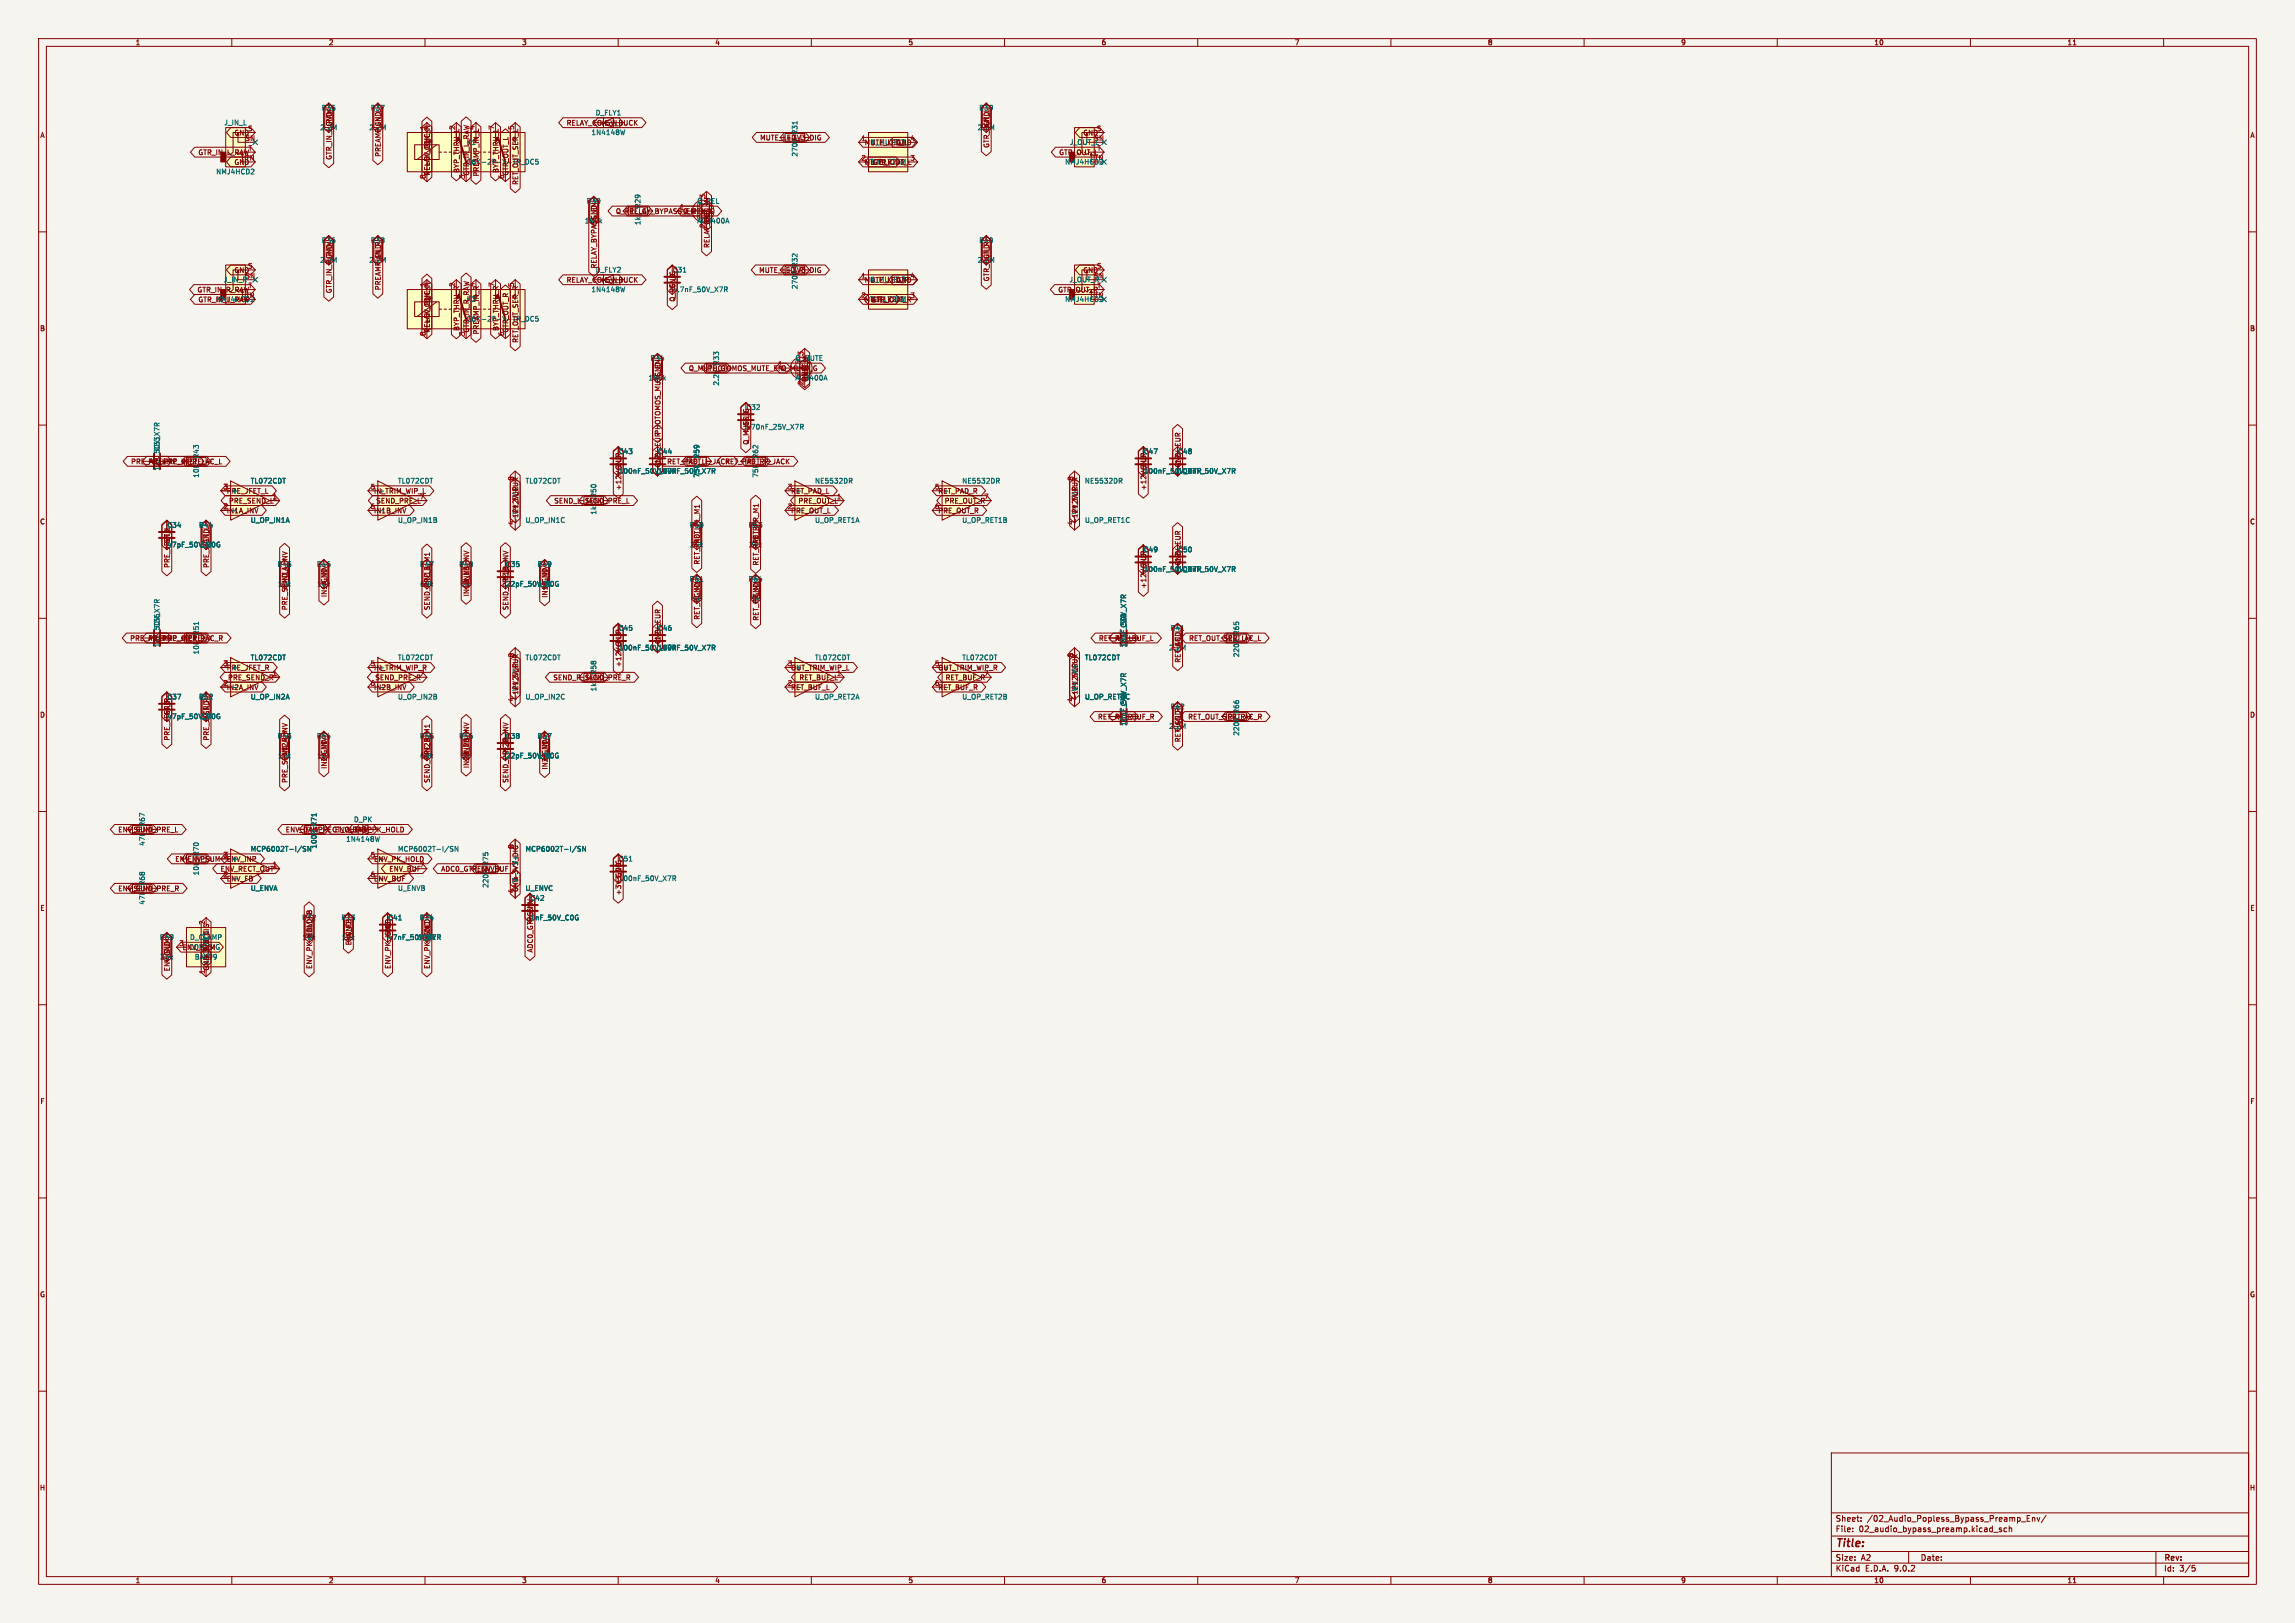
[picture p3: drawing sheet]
<svg xmlns="http://www.w3.org/2000/svg" width="594mm" height="420mm" viewBox="0 0 594 420" stroke-linecap="round" stroke-linejoin="round" font-family="sans-serif">
<defs><g id="words">
<text font-size="2.8" fill="#840000" x="475" y="400.9">Title:</text>
<g font-size="2.1" fill="#840000">
<text x="475" y="394">Sheet:</text>
<text x="483.2" y="394">/02_Audio_Popless_Bypass_Preamp_Env/</text>
<text x="475" y="396.7">File:</text>
<text x="481.1" y="396.7">02_audio_bypass_preamp.kicad_sch</text>
<text x="475" y="406.9">KiCad</text>
<text x="475" y="404.1">Size:</text>
<text x="481.7" y="404.1">A2</text>
<text x="482.7" y="406.9">E.D.A.</text>
<text x="490.3" y="406.9">9.0.2</text>
<text x="497" y="404.1">Date:</text>
<text x="560" y="404.3">Rev:</text>
<text x="560" y="406.9">Id:</text>
<text x="564.1" y="406.9">3/5</text>
</g>
<g font-size="1.8" fill="#840000">
<text x="35" y="11.9">1</text>
<text x="85" y="11.9">2</text>
<text x="135" y="11.9">3</text>
<text x="185" y="11.9">4</text>
<text x="235" y="11.9">5</text>
<text x="285" y="11.9">6</text>
<text x="335" y="11.9">7</text>
<text x="385" y="11.9">8</text>
<text x="435" y="11.9">9</text>
<text x="485" y="11.9">10</text>
<text x="535" y="11.9">11</text>
<text x="83.1" y="28.8">R35</text>
<text x="95.8" y="28.8">R37</text>
<text x="253.3" y="28.8">R39</text>
<text x="10.3" y="35.9">A</text>
<text x="60.5" y="35.2">GND</text>
<text x="64.1" y="34">S</text>
<text x="82.8" y="33.9">2.2M</text>
<text x="86" y="32.9" transform="rotate(-90 86 32.9)">GND</text>
<text x="95.5" y="33.9">2.2M</text>
<text x="98.7" y="32.9" transform="rotate(-90 98.7 32.9)">GND</text>
<text x="146.5" y="32.7">RELAY_COIL_N</text>
<text x="155.1" y="32.7">+5V_BUCK</text>
<text x="206.6" y="35" transform="rotate(-90 206.6 35)">R31</text>
<text x="252.9" y="33.9">2.2M</text>
<text x="256.2" y="32.9" transform="rotate(-90 256.2 32.9)">GND</text>
<text x="280.2" y="35.2">GND</text>
<text x="283.8" y="34">S</text>
<text x="582.3" y="35.9">A</text>
<text x="51.2" y="40.3">GTR_IN_L_RAW</text>
<text x="63.4" y="36.6">SN</text>
<text x="63.5" y="41.7">TN</text>
<text x="86" y="41.5" transform="rotate(-90 86 41.5)">GTR_IN_L_RAW</text>
<text x="98.7" y="40.7" transform="rotate(-90 98.7 40.7)">PREAMP_IN_L</text>
<text x="110.5" y="37.3">+</text>
<text x="120.7" y="37.7">K1</text>
<text x="196.6" y="36.5">MUTE_LED_L</text>
<text x="203.4" y="36.5">+3V3_DIG</text>
<text x="206.6" y="40.7" transform="rotate(-90 206.6 40.7)">270R</text>
<text x="225.2" y="37.7">U_MUTE_L</text>
<text x="225.3" y="37.7">A</text>
<text x="231.8" y="37.7">D2</text>
<text x="232" y="37.8">GND</text>
<text x="235.5" y="36.6">4</text>
<text x="256.2" y="38.4" transform="rotate(-90 256.2 38.4)">GTR_OUT_L</text>
<text x="274" y="40.3">GTR_OUT_L</text>
<text x="283.1" y="36.6">SN</text>
<text x="283.2" y="41.7">TN</text>
<text x="60.5" y="42.9">GND</text>
<text x="111.4" y="45.6" transform="rotate(-90 111.4 45.6)">RELAY_COIL_N</text>
<text x="111.4" y="43.4" transform="rotate(-90 111.4 43.4)">+5V_BUCK</text>
<text x="119.1" y="44.9" transform="rotate(-90 119.1 44.9)">BYP_THRU_L</text>
<text x="120.4" y="46.4" transform="rotate(-90 120.4 46.4)">3</text>
<text x="121.6" y="45.6" transform="rotate(-90 121.6 45.6)">GTR_IN_L_RAW</text>
<text x="124.1" y="45.8" transform="rotate(-90 124.1 45.8)">PREAMP_IN_L</text>
<text x="129.2" y="44.9" transform="rotate(-90 129.2 44.9)">BYP_THRU_L</text>
<text x="130.6" y="46.4" transform="rotate(-90 130.6 46.4)">6</text>
<text x="131.8" y="45.6" transform="rotate(-90 131.8 45.6)">GTR_OUT_L</text>
<text x="134.3" y="48" transform="rotate(-90 134.3 48)">RET_OUT_SER_L</text>
<text x="225.1" y="42.8">TLP172AM</text>
<text x="151.7" y="52.9">R30</text>
<text x="180.3" y="52.9">Q_REL</text>
<text x="151.2" y="58">100k</text>
<text x="154.6" y="57" transform="rotate(-90 154.6 57)">GND</text>
<text x="159.3" y="55.6">Q_REL_G</text>
<text x="162.7" y="55.6">RELAY_BYPASS_EN</text>
<text x="166" y="54" transform="rotate(-90 166 54)">R29</text>
<text x="175.8" y="54.4">1</text>
<text x="176.7" y="55.6">Q_REL_G</text>
<text x="182.6" y="59.1" transform="rotate(-90 182.6 59.1)">2</text>
<text x="183.8" y="58.3" transform="rotate(-90 183.8 58.3)">GND</text>
<text x="83.1" y="63.1">R36</text>
<text x="95.8" y="63.1">R38</text>
<text x="183.8" y="64.3" transform="rotate(-90 183.8 64.3)">RELAY_COIL_N</text>
<text x="253.3" y="63.1">R40</text>
<text x="60.5" y="70.8">GND</text>
<text x="64.1" y="69.6">S</text>
<text x="82.8" y="68.2">2.2M</text>
<text x="86" y="67.2" transform="rotate(-90 86 67.2)">GND</text>
<text x="95.5" y="68.2">2.2M</text>
<text x="98.7" y="67.2" transform="rotate(-90 98.7 67.2)">GND</text>
<text x="154.6" y="69.6" transform="rotate(-90 154.6 69.6)">RELAY_BYPASS_EN</text>
<text x="174" y="70.7">C31</text>
<text x="196.4" y="70.8">MUTE_LED_R</text>
<text x="203.4" y="70.8">+3V3_DIG</text>
<text x="206.6" y="69.3" transform="rotate(-90 206.6 69.3)">R32</text>
<text x="252.9" y="68.2">2.2M</text>
<text x="256.2" y="67.2" transform="rotate(-90 256.2 67.2)">GND</text>
<text x="280.2" y="70.8">GND</text>
<text x="283.8" y="69.6">S</text>
<text x="51" y="75.9">GTR_IN_R_RAW</text>
<text x="63.4" y="72.1">SN</text>
<text x="86" y="76" transform="rotate(-90 86 76)">GTR_IN_R_RAW</text>
<text x="98.7" y="75.2" transform="rotate(-90 98.7 75.2)">PREAMP_IN_R</text>
<text x="110.5" y="78">+</text>
<text x="117.9" y="74.4" transform="rotate(-90 117.9 74.4)">2</text>
<text x="122.9" y="74.4" transform="rotate(-90 122.9 74.4)">4</text>
<text x="128" y="74.4" transform="rotate(-90 128 74.4)">7</text>
<text x="133.1" y="74.4" transform="rotate(-90 133.1 74.4)">5</text>
<text x="146.5" y="73.3">RELAY_COIL_N</text>
<text x="155.1" y="73.3">+5V_BUCK</text>
<text x="174.9" y="74.8" transform="rotate(-90 174.9 74.8)">GND</text>
<text x="206.6" y="74.9" transform="rotate(-90 206.6 74.9)">270R</text>
<text x="225.1" y="73.3">U_MUTE_R</text>
<text x="225.3" y="73.3">A</text>
<text x="231.8" y="73.3">D2</text>
<text x="232" y="73.3">GND</text>
<text x="235.5" y="72.1">4</text>
<text x="235.5" y="77.2">3</text>
<text x="256.2" y="72.9" transform="rotate(-90 256.2 72.9)">GTR_OUT_R</text>
<text x="273.8" y="75.9">GTR_OUT_R</text>
<text x="283.1" y="72.1">SN</text>
<text x="283.9" y="74.7">T</text>
<text x="51.2" y="78.4">GTR_IN_L_RAW</text>
<text x="55.8" y="78.3">NMJ4HCD2</text>
<text x="120.7" y="78.3">K2</text>
<text x="174.9" y="78.2" transform="rotate(-90 174.9 78.2)">Q_REL_G</text>
<text x="225.1" y="78.3">TLP172AM</text>
<text x="225.3" y="78.3">K</text>
<text x="10.3" y="85.9">B</text>
<text x="111.4" y="86.2" transform="rotate(-90 111.4 86.2)">RELAY_COIL_N</text>
<text x="111.4" y="84" transform="rotate(-90 111.4 84)">+5V_BUCK</text>
<text x="119.1" y="85.8" transform="rotate(-90 119.1 85.8)">BYP_THRU_R</text>
<text x="120.4" y="87.1" transform="rotate(-90 120.4 87.1)">3</text>
<text x="121.6" y="86.2" transform="rotate(-90 121.6 86.2)">GTR_IN_R_RAW</text>
<text x="124.1" y="86.7" transform="rotate(-90 124.1 86.7)">PREAMP_IN_R</text>
<text x="129.2" y="85.8" transform="rotate(-90 129.2 85.8)">BYP_THRU_R</text>
<text x="130.6" y="87.1" transform="rotate(-90 130.6 87.1)">6</text>
<text x="131.8" y="86.2" transform="rotate(-90 131.8 86.2)">GTR_OUT_R</text>
<text x="134.3" y="88.8" transform="rotate(-90 134.3 88.8)">RET_OUT_SER_R</text>
<text x="582.3" y="85.9">B</text>
<text x="168.2" y="93.6">R34</text>
<text x="186.3" y="94.7" transform="rotate(-90 186.3 94.7)">R33</text>
<text x="201.2" y="95">1</text>
<text x="208" y="92.1" transform="rotate(-90 208 92.1)">3</text>
<text x="167.8" y="98.7">100k</text>
<text x="171.1" y="97.6" transform="rotate(-90 171.1 97.6)">GND</text>
<text x="178.2" y="96.2">Q_MUTE_G</text>
<text x="183" y="96.2">PHOTOMOS_MUTE_ENQ_MUTE_G</text>
<text x="186.3" y="99.9" transform="rotate(-90 186.3 99.9)">2.2k</text>
<text x="208" y="99.8" transform="rotate(-90 208 99.8)">2</text>
<text x="209.2" y="98.9" transform="rotate(-90 209.2 98.9)">MUTE_K</text>
<text x="209.2" y="98.9" transform="rotate(-90 209.2 98.9)">GND</text>
<text x="193" y="106.3">C32</text>
<text x="194" y="110.3" transform="rotate(-90 194 110.3)">GND</text>
<text x="51.7" y="118.8" transform="rotate(-90 51.7 118.8)">R43</text>
<text x="194" y="115.2" transform="rotate(-90 194 115.2)">Q_MUTE_G</text>
<text x="196.4" y="118.8" transform="rotate(-90 196.4 118.8)">R62</text>
<text x="33.8" y="120.3">PRE_AC_LPRE_JFET_L</text>
<text x="38.3" y="120.3">PREAMP_IN_L</text>
<text x="41.5" y="121.9" transform="rotate(-90 41.5 121.9)">1uF_50V_X7R</text>
<text x="48.4" y="120.3">PRE_AC_L</text>
<text x="133.1" y="124.5" transform="rotate(-90 133.1 124.5)">8</text>
<text x="171.1" y="121.8" transform="rotate(-90 171.1 121.8)">-12V_EUR PHOTOMOS_MUTE_EN</text>
<text x="172.5" y="120.3">RET_PAD_L</text>
<text x="178" y="120.3">RET_L_JACK</text>
<text x="187.5" y="120.3">RET_PAD_R</text>
<text x="193.2" y="120.3">RET_R_JACK</text>
<text x="277.9" y="124.5" transform="rotate(-90 277.9 124.5)">8</text>
<text x="305.8" y="121.8" transform="rotate(-90 305.8 121.8)">-12V_EUR</text>
<text x="58.6" y="128">PRE_JFET_L</text>
<text x="59.1" y="130.5">PRE_SEND_L</text>
<text x="96.7" y="128">IN_TRIM_WIP_L</text>
<text x="97.2" y="130.5">SEND_PRE_L</text>
<text x="97.9" y="127.9">+</text>
<text x="108.5" y="129.3">7</text>
<text x="134.2" y="128.7" transform="rotate(-90 134.2 128.7)">V+</text>
<text x="143.3" y="130.5">SEND_L_JACK</text>
<text x="151.3" y="130.5">SEND_PRE_L</text>
<text x="154.5" y="128.9" transform="rotate(-90 154.5 128.9)">R50</text>
<text x="161" y="127" transform="rotate(-90 161 127)">+12V_EUR</text>
<text x="204.6" y="128">RET_PAD_L</text>
<text x="205.9" y="127.9">+</text>
<text x="206.5" y="130.5">PRE_OUT_L</text>
<text x="242.7" y="128">RET_PAD_R</text>
<text x="244" y="127.9">+</text>
<text x="244.4" y="130.5">PRE_OUT_R</text>
<text x="254.6" y="129.3">7</text>
<text x="279" y="128.7" transform="rotate(-90 279 128.7)">V+</text>
<text x="296.9" y="127" transform="rotate(-90 296.9 127)">+12V_EUR</text>
<text x="10.3" y="135.9">C</text>
<text x="96.7" y="133">IN1B_INV</text>
<text x="134.2" y="133.2" transform="rotate(-90 134.2 133.2)">V-</text>
<text x="134.3" y="135.7" transform="rotate(-90 134.3 135.7)">-12V_EUR</text>
<text x="134.3" y="133.3" transform="rotate(-90 134.3 133.3)">+12V_EUR</text>
<text x="178.4" y="136.8">R60</text>
<text x="193.6" y="136.8">R63</text>
<text x="204.6" y="133">PRE_OUT_L</text>
<text x="205.9" y="132.9">-</text>
<text x="242.7" y="133">PRE_OUT_R</text>
<text x="244" y="132.9">-</text>
<text x="279" y="133.2" transform="rotate(-90 279 133.2)">V-</text>
<text x="279.1" y="135.7" transform="rotate(-90 279.1 135.7)">-12V_EUR</text>
<text x="279.1" y="133.3" transform="rotate(-90 279.1 133.3)">+12V_EUR</text>
<text x="582.3" y="135.9">C</text>
<text x="51.9" y="141.8">1M</text>
<text x="178.5" y="141.8">24k</text>
<text x="181.3" y="140.8" transform="rotate(-90 181.3 140.8)">RET_PL_M1</text>
<text x="193.8" y="141.8">24k</text>
<text x="196.5" y="140.8" transform="rotate(-90 196.5 140.8)">RET_PR_M1</text>
<text x="44.1" y="147.1" transform="rotate(-90 44.1 147.1)">PRE_JFET_L</text>
<text x="71.7" y="146.9">R45</text>
<text x="81.9" y="146.9">R46</text>
<text x="108.5" y="146.9">R47</text>
<text x="118.7" y="146.9">R48</text>
<text x="181.3" y="146.2" transform="rotate(-90 181.3 146.2)">RET_PAD_L</text>
<text x="196.5" y="146.5" transform="rotate(-90 196.5 146.5)">RET_PAD_R</text>
<text x="305.8" y="147.2" transform="rotate(-90 305.8 147.2)">-12V_EUR</text>
<text x="71.8" y="152">10k</text>
<text x="74.6" y="151" transform="rotate(-90 74.6 151)">IN1A_INV</text>
<text x="82" y="152">10k</text>
<text x="84.8" y="151" transform="rotate(-90 84.8 151)">GND</text>
<text x="108.7" y="152">68k</text>
<text x="111.4" y="151" transform="rotate(-90 111.4 151)">IN1B_M1</text>
<text x="119.4" y="152">2k</text>
<text x="121.6" y="154.5" transform="rotate(-90 121.6 154.5)">IN1B_M1</text>
<text x="121.6" y="151" transform="rotate(-90 121.6 151)">IN1B_INV</text>
<text x="131.8" y="151" transform="rotate(-90 131.8 151)">IN1B_INV</text>
<text x="141.9" y="151" transform="rotate(-90 141.9 151)">GND</text>
<text x="178.4" y="150.7">R61</text>
<text x="179.1" y="155.8">1k</text>
<text x="181.3" y="154.8" transform="rotate(-90 181.3 154.8)">GND</text>
<text x="193.6" y="150.7">R64</text>
<text x="194.4" y="155.8">1k</text>
<text x="196.5" y="154.8" transform="rotate(-90 196.5 154.8)">GND</text>
<text x="296.9" y="152.4" transform="rotate(-90 296.9 152.4)">+12V_EUR</text>
<text x="74.6" y="158" transform="rotate(-90 74.6 158)">PRE_SEND_L</text>
<text x="111.4" y="158" transform="rotate(-90 111.4 158)">SEND_PRE_L</text>
<text x="131.8" y="158" transform="rotate(-90 131.8 158)">SEND_PRE_L</text>
<text x="181.3" y="160.5" transform="rotate(-90 181.3 160.5)">RET_PL_M1</text>
<text x="196.5" y="160.7" transform="rotate(-90 196.5 160.7)">RET_PR_M1</text>
<text x="33.6" y="166.1">PRE_AC_R</text>
<text x="41.9" y="166.1">PRE_JFET_R</text>
<text x="48.4" y="166.1">PRE_AC_R</text>
<text x="51.7" y="164.5" transform="rotate(-90 51.7 164.5)">R51</text>
<text x="171.1" y="167.5" transform="rotate(-90 171.1 167.5)">-12V_EUR</text>
<text x="284.3" y="166.1">RET_AC_L</text>
<text x="288.4" y="166.1">RET_BUF_L</text>
<text x="302.9" y="163.4">R41</text>
<text x="305.8" y="167.5" transform="rotate(-90 305.8 167.5)">GND</text>
<text x="307.6" y="166.1">RET_OUT_SER_L</text>
<text x="317.7" y="166.1">RET_AC_L</text>
<text x="320.9" y="164.5" transform="rotate(-90 320.9 164.5)">R65</text>
<text x="58.6" y="173.7">PRE_JFET_R</text>
<text x="96.7" y="173.7">IN_TRIM_WIP_R</text>
<text x="97.9" y="173.6">+</text>
<text x="133.1" y="170.3" transform="rotate(-90 133.1 170.3)">8</text>
<text x="161" y="172.7" transform="rotate(-90 161 172.7)">+12V_EUR</text>
<text x="203.8" y="172.5">3</text>
<text x="204.6" y="173.7">OUT_TRIM_WIP_L</text>
<text x="205.9" y="173.6">+</text>
<text x="241.9" y="172.5">5</text>
<text x="242.7" y="173.7">OUT_TRIM_WIP_R</text>
<text x="244" y="173.6">+</text>
<text x="302.5" y="168.5">2.2M</text>
<text x="305.8" y="171.6" transform="rotate(-90 305.8 171.6)">RET_AC_L</text>
<text x="320.9" y="170.2" transform="rotate(-90 320.9 170.2)">220R</text>
<text x="58.9" y="176.2">PRE_SEND_R</text>
<text x="96.7" y="178.8">IN2B_INV</text>
<text x="97" y="176.2">SEND_PRE_R</text>
<text x="108.5" y="175">7</text>
<text x="134.2" y="178.9" transform="rotate(-90 134.2 178.9)">V-</text>
<text x="134.2" y="174.4" transform="rotate(-90 134.2 174.4)">V+</text>
<text x="134.3" y="179.1" transform="rotate(-90 134.3 179.1)">+12V_EUR</text>
<text x="143.1" y="176.2">SEND_R_JACK</text>
<text x="151.3" y="176.2">SEND_PRE_R</text>
<text x="154.5" y="174.7" transform="rotate(-90 154.5 174.7)">R58</text>
<text x="204.6" y="178.8">RET_BUF_L</text>
<text x="205.9" y="178.7">-</text>
<text x="206.8" y="176.2">RET_BUF_L</text>
<text x="242.7" y="178.8">RET_BUF_R</text>
<text x="244" y="178.7">-</text>
<text x="244.6" y="176.2">RET_BUF_R</text>
<text x="254.6" y="175">7</text>
<text x="279.1" y="179.1" transform="rotate(-90 279.1 179.1)">+12V_EUR</text>
<text x="10.3" y="185.9">D</text>
<text x="134.3" y="181.5" transform="rotate(-90 134.3 181.5)">-12V_EUR</text>
<text x="302.9" y="183.7">R42</text>
<text x="320.9" y="184.8" transform="rotate(-90 320.9 184.8)">R66</text>
<text x="582.3" y="185.9">D</text>
<text x="44.1" y="191.8" transform="rotate(-90 44.1 191.8)">PRE_JFET_R</text>
<text x="51.9" y="186.3">1M</text>
<text x="71.7" y="191.4">R53</text>
<text x="81.9" y="191.4">R54</text>
<text x="108.5" y="191.4">R55</text>
<text x="118.7" y="191.4">R56</text>
<text x="284.1" y="186.4">RET_AC_R</text>
<text x="288.4" y="186.4">RET_BUF_R</text>
<text x="302.5" y="188.8">2.2M</text>
<text x="305.8" y="187.8" transform="rotate(-90 305.8 187.8)">GND</text>
<text x="307.4" y="186.4">RET_OUT_SER_R</text>
<text x="317.7" y="186.4">RET_AC_R</text>
<text x="320.9" y="190.5" transform="rotate(-90 320.9 190.5)">220R</text>
<text x="71.8" y="196.4">10k</text>
<text x="74.6" y="195.4" transform="rotate(-90 74.6 195.4)">IN2A_INV</text>
<text x="82" y="196.4">10k</text>
<text x="84.8" y="195.4" transform="rotate(-90 84.8 195.4)">GND</text>
<text x="108.7" y="196.4">68k</text>
<text x="111.4" y="195.4" transform="rotate(-90 111.4 195.4)">IN2B_M1</text>
<text x="119.4" y="196.4">2k</text>
<text x="121.6" y="195.4" transform="rotate(-90 121.6 195.4)">IN2B_INV</text>
<text x="131.8" y="195.4" transform="rotate(-90 131.8 195.4)">IN2B_INV</text>
<text x="139.1" y="196.4">10k</text>
<text x="141.9" y="195.4" transform="rotate(-90 141.9 195.4)">GND</text>
<text x="305.8" y="192.2" transform="rotate(-90 305.8 192.2)">RET_AC_R</text>
<text x="74.6" y="202.7" transform="rotate(-90 74.6 202.7)">PRE_SEND_R</text>
<text x="111.4" y="202.7" transform="rotate(-90 111.4 202.7)">SEND_PRE_R</text>
<text x="121.6" y="198.9" transform="rotate(-90 121.6 198.9)">IN2B_M1</text>
<text x="131.8" y="202.7" transform="rotate(-90 131.8 202.7)">SEND_PRE_R</text>
<text x="30.5" y="215.6">ENV_SUM</text>
<text x="34.4" y="215.6">SEND_PRE_L</text>
<text x="37.7" y="214" transform="rotate(-90 37.7 214)">R67</text>
<text x="73.8" y="215.6">ENV_DAMP</text>
<text x="78.9" y="215.6">ENV_RECT_OUT</text>
<text x="86.5" y="215.6">ENV_DAMP</text>
<text x="91.6" y="215.6">ENV_PK_HOLD</text>
<text x="45.2" y="223.2">ENV_INP</text>
<text x="48.4" y="223.2">ENV_SUM</text>
<text x="57" y="225.7">ENV_RECT_OUT</text>
<text x="58.6" y="223.2">ENV_INP</text>
<text x="96.7" y="223.2">ENV_PK_HOLD</text>
<text x="97.9" y="223.1">+</text>
<text x="100.6" y="225.7">ENV_BUF</text>
<text x="108.5" y="224.5">7</text>
<text x="114.1" y="225.7">ADC0_GTR_ENV</text>
<text x="123.3" y="225.7">ENV_BUF</text>
<text x="126.6" y="224.2" transform="rotate(-90 126.6 224.2)">R75</text>
<text x="160" y="223.1">C51</text>
<text x="161" y="227.2" transform="rotate(-90 161 227.2)">GND</text>
<text x="30.5" y="230.8">ENV_SUM</text>
<text x="34.4" y="230.8">SEND_PRE_R</text>
<text x="37.7" y="229.3" transform="rotate(-90 37.7 229.3)">R68</text>
<text x="96.7" y="228.3">ENV_BUF</text>
<text x="126.6" y="229.9" transform="rotate(-90 126.6 229.9)">220R</text>
<text x="134.3" y="231" transform="rotate(-90 134.3 231)">GND</text>
<text x="161" y="231.8" transform="rotate(-90 161 231.8)">+3V3_DIG</text>
<text x="10.3" y="235.9">E</text>
<text x="53.1" y="239.5" transform="rotate(-90 53.1 239.5)">2</text>
<text x="78.1" y="238.4">R72</text>
<text x="88.2" y="238.4">R73</text>
<text x="582.3" y="235.9">E</text>
<text x="41.2" y="243.4">R69</text>
<text x="48.8" y="246">COM_SIG</text>
<text x="78.2" y="243.4">10k</text>
<text x="81" y="242.4" transform="rotate(-90 81 242.4)">ENV_FB</text>
<text x="88.3" y="243.4">10k</text>
<text x="91.1" y="244.7" transform="rotate(-90 91.1 244.7)">ENV_FB</text>
<text x="91.1" y="242.4" transform="rotate(-90 91.1 242.4)">GND</text>
<text x="111.4" y="242.4" transform="rotate(-90 111.4 242.4)">GND</text>
<text x="41.4" y="248.5">33k</text>
<text x="44.1" y="251.5" transform="rotate(-90 44.1 251.5)">ENV_SUM</text>
<text x="44.1" y="247.5" transform="rotate(-90 44.1 247.5)">GND</text>
<text x="50.3" y="248.5">BAV99</text>
<text x="54.2" y="249.7" transform="rotate(-90 54.2 249.7)">A1_GND</text>
<text x="54.3" y="251.3" transform="rotate(-90 54.3 251.3)">GNDK2_VCC</text>
<text x="54.3" y="248.3" transform="rotate(-90 54.3 248.3)">+3V3_DIG</text>
<text x="81" y="250.9" transform="rotate(-90 81 250.9)">ENV_PK_HOLD</text>
<text x="101.3" y="250.9" transform="rotate(-90 101.3 250.9)">ENV_PK_HOLD</text>
<text x="111.4" y="250.9" transform="rotate(-90 111.4 250.9)">ENV_PK_HOLD</text>
<text x="138.1" y="246.6" transform="rotate(-90 138.1 246.6)">ADC0_GTR_ENV</text>
<text x="53.1" y="252.2" transform="rotate(-90 53.1 252.2)">1</text>
<text x="10.3" y="285.9">F</text>
<text x="582.3" y="285.9">F</text>
<text x="10.3" y="335.9">G</text>
<text x="582.3" y="335.9">G</text>
<text x="10.2" y="385.9">H</text>
<text x="582.2" y="385.9">H</text>
<text x="35" y="409.9">1</text>
<text x="85" y="409.9">2</text>
<text x="135" y="409.9">3</text>
<text x="185" y="409.9">4</text>
<text x="235" y="409.9">5</text>
<text x="285" y="409.9">6</text>
<text x="335" y="409.9">7</text>
<text x="385" y="409.9">8</text>
<text x="435" y="409.9">9</text>
<text x="485" y="409.9">10</text>
<text x="535" y="409.9">11</text>
</g>
<g font-size="1.8" fill="#006464">
<text x="57.9" y="32.6">J_IN_L</text>
<text x="153" y="35.2">1N4148W</text>
<text x="154.1" y="30.1">D_FLY1</text>
<text x="276.8" y="37.7">J_OUT_L</text>
<text x="283.9" y="39.1">T</text>
<text x="55.8" y="45.3">NMJ4HCD2</text>
<text x="120.7" y="42.8">G6K-2F-Y-TR_DC5</text>
<text x="275.5" y="42.8">NMJ4HCD2</text>
<text x="182.6" y="51.5" transform="rotate(-90 182.6 51.5)">3</text>
<text x="166" y="58.4" transform="rotate(-90 166 58.4)">1k</text>
<text x="180.3" y="58">AO3400A</text>
<text x="154.1" y="70.7">D_FLY2</text>
<text x="57.8" y="73.3">J_IN_R</text>
<text x="63.5" y="77.2">TN</text>
<text x="153" y="75.8">1N4148W</text>
<text x="174" y="75.8">4.7nF_50V_X7R</text>
<text x="276.7" y="73.3">J_OUT_R</text>
<text x="283.2" y="77.2">TN</text>
<text x="120.7" y="83.4">G6K-2F-Y-TR_DC5</text>
<text x="275.5" y="78.3">NMJ4HCD2</text>
<text x="205.7" y="93.6">Q_MUTE</text>
<text x="205.7" y="98.7">AO3400A</text>
<text x="193" y="111.4">470nF_25V_X7R</text>
<text x="41.5" y="116.8" transform="rotate(-90 41.5 116.8)">C33</text>
<text x="160" y="117.7">C43</text>
<text x="170.2" y="117.7">C44</text>
<text x="181.2" y="118.8" transform="rotate(-90 181.2 118.8)">R59</text>
<text x="295.9" y="117.7">C47</text>
<text x="304.8" y="117.7">C48</text>
<text x="51.7" y="123.7" transform="rotate(-90 51.7 123.7)">10k</text>
<text x="64.8" y="125.3">TL072CDT</text>
<text x="102.9" y="125.3">TL072CDT</text>
<text x="135.9" y="125.3">TL072CDT</text>
<text x="160" y="122.8">100nF_50V_X7R</text>
<text x="161" y="121.8" transform="rotate(-90 161 121.8)">GND</text>
<text x="170.2" y="122.8">100nF_50V_X7R</text>
<text x="171.1" y="121.1" transform="rotate(-90 171.1 121.1)">GND</text>
<text x="181.2" y="123.7" transform="rotate(-90 181.2 123.7)">75k</text>
<text x="196.4" y="123.7" transform="rotate(-90 196.4 123.7)">75k</text>
<text x="210.8" y="125.3">NE5532DR</text>
<text x="248.9" y="125.3">NE5532DR</text>
<text x="280.7" y="125.3">NE5532DR</text>
<text x="295.9" y="122.8">100nF_50V_X7R</text>
<text x="296.9" y="121.8" transform="rotate(-90 296.9 121.8)">GND</text>
<text x="304.8" y="122.8">100nF_50V_X7R</text>
<text x="305.8" y="121.1" transform="rotate(-90 305.8 121.1)">GND</text>
<text x="59.8" y="127.9">+</text>
<text x="43.2" y="136.8">C34</text>
<text x="51.4" y="136.8">R44</text>
<text x="58.6" y="133">IN1A_INV</text>
<text x="64.8" y="135.5">U_OP_IN1A</text>
<text x="102.9" y="135.5">U_OP_IN1B</text>
<text x="135.9" y="135.5">U_OP_IN1C</text>
<text x="154.5" y="133.3" transform="rotate(-90 154.5 133.3)">1k</text>
<text x="210.8" y="135.5">U_OP_RET1A</text>
<text x="248.9" y="135.5">U_OP_RET1B</text>
<text x="280.7" y="135.5">U_OP_RET1C</text>
<text x="43.2" y="141.8">47pF_50V_C0G</text>
<text x="44.1" y="140.8" transform="rotate(-90 44.1 140.8)">GND</text>
<text x="54.3" y="140.8" transform="rotate(-90 54.3 140.8)">GND</text>
<text x="295.9" y="143.1">C49</text>
<text x="304.8" y="143.1">C50</text>
<text x="54.3" y="147.1" transform="rotate(-90 54.3 147.1)">PRE_JFET_L</text>
<text x="130.8" y="146.9">C35</text>
<text x="139" y="146.9">R49</text>
<text x="295.9" y="148.2">100nF_50V_X7R</text>
<text x="296.9" y="147.2" transform="rotate(-90 296.9 147.2)">GND</text>
<text x="304.8" y="148.2">100nF_50V_X7R</text>
<text x="305.8" y="146.5" transform="rotate(-90 305.8 146.5)">GND</text>
<text x="130.8" y="152">22pF_50V_C0G</text>
<text x="139.1" y="152">10k</text>
<text x="141.9" y="154.8" transform="rotate(-90 141.9 154.8)">IN1B_INV</text>
<text x="41.5" y="167.6" transform="rotate(-90 41.5 167.6)">1uF_50V_X7R</text>
<text x="41.5" y="162.6" transform="rotate(-90 41.5 162.6)">C36</text>
<text x="160" y="163.4">C45</text>
<text x="161" y="167.5" transform="rotate(-90 161 167.5)">GND</text>
<text x="170.2" y="163.4">C46</text>
<text x="171.1" y="166.8" transform="rotate(-90 171.1 166.8)">GND</text>
<text x="291.7" y="167.6" transform="rotate(-90 291.7 167.6)">10uF_50V_X7R</text>
<text x="291.7" y="162.6" transform="rotate(-90 291.7 162.6)">C39</text>
<text x="51.7" y="169.5" transform="rotate(-90 51.7 169.5)">10k</text>
<text x="59.8" y="173.6">+</text>
<text x="64.8" y="171">TL072CDT</text>
<text x="102.9" y="171">TL072CDT</text>
<text x="135.9" y="171">TL072CDT</text>
<text x="160" y="168.5">100nF_50V_X7R</text>
<text x="170.2" y="168.5">100nF_50V_X7R</text>
<text x="210.8" y="171">TL072CDT</text>
<text x="248.9" y="171">TL072CDT</text>
<text x="280.7" y="171">TL072CDT</text>
<text x="58.6" y="178.8">IN2A_INV</text>
<text x="154.5" y="179" transform="rotate(-90 154.5 179)">1k</text>
<text x="279" y="178.9" transform="rotate(-90 279 178.9)">V-</text>
<text x="279" y="174.4" transform="rotate(-90 279 174.4)">V+</text>
<text x="43.2" y="181.2">C37</text>
<text x="44.1" y="185.3" transform="rotate(-90 44.1 185.3)">GND</text>
<text x="51.4" y="181.2">R52</text>
<text x="54.3" y="185.3" transform="rotate(-90 54.3 185.3)">GND</text>
<text x="64.8" y="181.2">U_OP_IN2A</text>
<text x="102.9" y="181.2">U_OP_IN2B</text>
<text x="135.9" y="181.2">U_OP_IN2C</text>
<text x="210.8" y="181.2">U_OP_RET2A</text>
<text x="248.9" y="181.2">U_OP_RET2B</text>
<text x="279.1" y="181.5" transform="rotate(-90 279.1 181.5)">-12V_EUR</text>
<text x="280.7" y="181.2">U_OP_RET2C</text>
<text x="291.7" y="182.9" transform="rotate(-90 291.7 182.9)">C40</text>
<text x="43.2" y="186.3">47pF_50V_C0G</text>
<text x="54.3" y="191.8" transform="rotate(-90 54.3 191.8)">PRE_JFET_R</text>
<text x="130.8" y="191.4">C38</text>
<text x="139" y="191.4">R57</text>
<text x="291.7" y="188" transform="rotate(-90 291.7 188)">10uF_50V_X7R</text>
<text x="130.8" y="196.4">22pF_50V_C0G</text>
<text x="141.9" y="199.3" transform="rotate(-90 141.9 199.3)">IN2B_INV</text>
<text x="82.1" y="214" transform="rotate(-90 82.1 214)">R71</text>
<text x="91.5" y="213">D_PK</text>
<text x="37.7" y="219" transform="rotate(-90 37.7 219)">47k</text>
<text x="51.7" y="221.7" transform="rotate(-90 51.7 221.7)">R70</text>
<text x="64.8" y="220.6">MCP6002T-I/SN</text>
<text x="82.1" y="219.7" transform="rotate(-90 82.1 219.7)">100R</text>
<text x="89.5" y="218">1N4148W</text>
<text x="102.9" y="220.6">MCP6002T-I/SN</text>
<text x="135.9" y="220.6">MCP6002T-I/SN</text>
<text x="51.7" y="226.6" transform="rotate(-90 51.7 226.6)">10k</text>
<text x="59.8" y="223.1">+</text>
<text x="134.2" y="224" transform="rotate(-90 134.2 224)">V+</text>
<text x="134.3" y="228" transform="rotate(-90 134.3 228)">+3V3_DIG</text>
<text x="58.6" y="228.3">ENV_FB</text>
<text x="64.8" y="230.7">U_ENVA</text>
<text x="102.9" y="230.7">U_ENVB</text>
<text x="134.2" y="228.5" transform="rotate(-90 134.2 228.5)">V-</text>
<text x="135.9" y="230.7">U_ENVC</text>
<text x="137.2" y="233.3">C42</text>
<text x="160" y="228.2">100nF_50V_X7R</text>
<text x="37.7" y="234.2" transform="rotate(-90 37.7 234.2)">47k</text>
<text x="100.3" y="238.4">C41</text>
<text x="108.5" y="238.4">R74</text>
<text x="137.2" y="238.4">1nF_50V_C0G</text>
<text x="138.1" y="237.3" transform="rotate(-90 138.1 237.3)">GND</text>
<text x="49.1" y="243.4">D_CLAMP</text>
<text x="100.3" y="243.4">47nF_50V_X7R</text>
<text x="101.3" y="242.4" transform="rotate(-90 101.3 242.4)">GND</text>
<text x="108.1" y="243.4">100k</text>
</g>
<g font-size="1.8" fill="#a90000">
<text x="110.2" y="33.7" transform="rotate(-90 110.2 33.7)">1</text>
<text x="117.9" y="33.7" transform="rotate(-90 117.9 33.7)">2</text>
<text x="122.9" y="33.7" transform="rotate(-90 122.9 33.7)">4</text>
<text x="128" y="33.7" transform="rotate(-90 128 33.7)">7</text>
<text x="133.1" y="33.7" transform="rotate(-90 133.1 33.7)">5</text>
<text x="64.2" y="39.1">T</text>
<text x="222.8" y="36.6">1</text>
<text x="222.8" y="41.7">2</text>
<text x="235.5" y="41.7">3</text>
<text x="110.2" y="46.4" transform="rotate(-90 110.2 46.4)">8</text>
<text x="64.2" y="74.7">T</text>
<text x="110.2" y="74.4" transform="rotate(-90 110.2 74.4)">1</text>
<text x="222.8" y="72.1">1</text>
<text x="222.8" y="77.2">2</text>
<text x="110.2" y="87.1" transform="rotate(-90 110.2 87.1)">8</text>
<text x="57.7" y="126.7">3</text>
<text x="57.7" y="131.8">2</text>
<text x="70.4" y="129.3">1</text>
<text x="95.8" y="126.7">5</text>
<text x="95.8" y="131.8">6</text>
<text x="203.8" y="126.7">3</text>
<text x="203.8" y="131.8">2</text>
<text x="216.5" y="129.3">1</text>
<text x="241.9" y="126.7">5</text>
<text x="241.9" y="131.8">6</text>
<text x="133.1" y="136" transform="rotate(-90 133.1 136)">4</text>
<text x="277.9" y="136" transform="rotate(-90 277.9 136)">4</text>
<text x="57.7" y="172.5">3</text>
<text x="95.8" y="172.5">5</text>
<text x="277.9" y="170.3" transform="rotate(-90 277.9 170.3)">8</text>
<text x="57.7" y="177.5">2</text>
<text x="70.4" y="175">1</text>
<text x="95.8" y="177.5">6</text>
<text x="203.8" y="177.5">2</text>
<text x="216.5" y="175">1</text>
<text x="241.9" y="177.5">6</text>
<text x="133.1" y="181.7" transform="rotate(-90 133.1 181.7)">4</text>
<text x="277.9" y="181.7" transform="rotate(-90 277.9 181.7)">4</text>
<text x="57.7" y="222">3</text>
<text x="95.8" y="222">5</text>
<text x="133.1" y="219.8" transform="rotate(-90 133.1 219.8)">8</text>
<text x="57.7" y="227.1">2</text>
<text x="70.4" y="224.5">1</text>
<text x="95.8" y="227.1">6</text>
<text x="133.1" y="231.2" transform="rotate(-90 133.1 231.2)">4</text>
<text x="46.3" y="244.9">3</text>
</g>
</g></defs>
<path d="M0 0h594v420h-594z" fill="#f5f4ef" stroke="#f5f4ef" stroke-width=".26"/>
<g fill="none" stroke="#840000" stroke-width=".26">
<path d="M10 10h574v400h-574zM12 12h570v396h-570zM60 10v2M110 10v2M160 10v2M210 10v2M260 10v2M310 10v2M360 10v2M410 10v2M460 10v2M510 10v2"/>
<path d="M536.6 11.6h.7M560 10v2M10 60h2M582 60h2M169.2 92.7h2v5.1h-2zM170.2 91.4v1.3M10 110h2M582 110h2M10 160h2M582 160h2M10 210h2M582 210h2"/>
<path d="M10 260h2M582 260h2M10 310h2M582 310h2M10 360h2M474 376h108v32h-108zM582 360h2M474 397.5h108M474 391.5h108M479.5 396.2v.2M479.5 395.4v.2M481.7 393.5v.2"/>
<path d="M481.7 392.7v.2M516 396.5h1.2M518 395.4h-.3l-.2 .2v.2l.5 .1v.4h-.5M519.4 395.4h-.4l-.3 .3 .1 .6h.6M520 395.5l.6-.1 .1 1M520 394.9v1.5M523.2 393.8h1.1M524.7 392.9h.5M525.4 392.2h-.7v1.5h.7M526 392.7v1M526 392.8l.6-.1 .1 1M527.2 392.7l.4 1 .4-1"/>
<path d="M529.6 392.1l-1.3 1.9M60 408v2M110 408v2M160 408v2M210 408v2M260 408v2M310 408v2M360 408v2M410 408v2M460 408v2M474 404.5h108M474 401.5h108"/>
<path d="M494 401.5v3M510 408v2M536.6 409.6h.7M558 401.5v6.5M560 408v2M567.4 405.1h.7M567.5 405.6h.4l.3 .3-.2 .6-.5 .1"/>
</g>
<path d="M171.9 97.9l.4 .5M172.3 97.5l-.5 .5" fill="none" stroke="#006464" stroke-width=".26"/>
<path d="M224.8 69.9h10.1v10.1h-10.1z" fill="#ffffc2"/>
<g fill="none" stroke="#840000" stroke-width=".26">
<path d="M84.1 62.2h2v5.1h-2zM85.1 61v1.2M222.2 72.4h2.6M222.2 77.5h2.6M224.8 69.9h10.1v10.1h-10.1zM234.9 72.4h2.6M234.9 77.5h2.6M254.3 62.2h2v5.1h-2zM255.3 61v1.2M206 93.3v3.9M206.5 93.5h2.5v3.5h-2.5M206.5 95.3h1.8v5"/>
<path d="M206.5 96.5v1M208.3 90.2v2.5M193 104.1v2.8M43.2 134.6v2.8M52.3 135.9h2.1v5.1h-2.1zM53.3 134.6v1.3M48.3 164.1h5v2h-5zM303.8 182.9h2v5.1h-2zM304.8 181.6v1.3M317.5 184.4h5.1v2h-5.1z"/>
<circle cx="207.4" cy="95.2" r="2.79"/>
</g>
<path d="M191 107.2h4.1M191 108.7h4.1M41.1 137.7h4.1M41.1 139.2h4.1" fill="none" stroke="#840000" stroke-width=".51"/>
<path d="M213.7 97.1l.4 1.3M207.2 110.5l.6-.1v-.5l-.6-.1v1.3M207.5 110.5l.4 .6M56.4 140.3h.4M56.7 141h.2v.4l-.5 .1M51.4 161v.7" fill="none" stroke="#006464" stroke-width=".26"/>
<path d="M278.1 68.6h5.1v10.1h-5.1z" fill="#ffffc2"/>
<path d="M276.9 74.9h1.2v2.6h-1.2z" fill="#840000" stroke="#840000" stroke-width=".26"/>
<path d="M278.1 68.6h5.1v10.1h-5.1zM281.1 70.6l.2-.5v2.3h1.9M282.2 75.7l.2-.5v2.3h.8M283.2 74.9h2.5M285.7 69.9h-5.7v5l-.6 .7-.6-.7M182.9 94.2h5.1v2.1h-5.1zM317.5 164.1h5.1v2h-5.1z" fill="none" stroke="#840000" stroke-width=".26"/>
<path d="M290.1 183.4v4.1M291.6 183.4v4.1" fill="none" stroke="#840000" stroke-width=".51"/>
<path d="M290.1 175v-.5l.3-.2 .3 .1 .1 .6M291.4 174.3l-.6 .4" fill="none" stroke="#006464" stroke-width=".26"/>
<path d="M59.7 124.5l10.1 5-10.1 5.1z" fill="#ffffc2"/>
<path d="M162.6 53.6h5v2h-5zM156.2 72.4l2.5-1.3v2.6zM156.2 71.1v2.6M57.1 127h2.6M57.1 132.1h2.6M59.7 124.5l10.1 5-10.1 5.1zM69.8 129.5h2.6M42.2 242.6h2v5.1h-2zM43.2 241.3v1.3" fill="none" stroke="#840000" stroke-width=".26"/>
<path d="M161.7 74.2l-.3 1.3" fill="none" stroke="#006464" stroke-width=".26"/>
<path d="M58.4 68.6h5.1v10.1h-5.1z" fill="#ffffc2"/>
<path d="M57.1 74.9h1.3v2.6h-1.3z" fill="#840000" stroke="#840000" stroke-width=".26"/>
<g fill="none" stroke="#840000" stroke-width=".26">
<path d="M84.1 27.9h2v5.1h-2zM85.1 26.7v1.2M156.2 31.8l2.5-1.3v2.5zM156.2 30.5v2.5M152.7 52.1h2v5.1h-2zM153.7 50.8v1.3M180.6 52.7v3.8M181.1 52.8h2.5v3.6h-2.5M181.1 54.6h1.8v2.6M181.1 55.9v1M182.9 49.5v2.6M58.4 68.6h5.1v10.1h-5.1z"/>
<path d="M61.3 70.6l.3-.5v2.3h1.9M62.5 75.7l.2-.5v2.3h.8M63.5 74.9h2.5M66 69.9h-5.7v5l-.6 .7-.6-.7M123.2 223.8h5.1v2h-5.1z"/>
<circle cx="182" cy="54.6" r="2.79"/>
</g>
<path d="M161.7 33.6l-.3 1.3M155.4 57.2l.4 .5M155.8 56.9l-.5 .5M188.3 56.5l.4 1.2" fill="none" stroke="#006464" stroke-width=".26"/>
<path d="M48.3 240h10.1v10.2h-10.1z" fill="#ffffc2"/>
<path d="M254.3 27.9h2v5.1h-2zM255.3 26.7v1.2M194.6 135.9h2v5.1h-2zM72.6 146.1h2.1v5h-2.1zM82.8 146.1h2v5h-2zM83.8 144.8v1.3M303.8 162.6h2v5h-2zM304.8 161.3v1.3M53.3 237.5v2.5M45.7 245.1h2.6M48.3 240h10.1v10.2h-10.1zM53.3 250.2v2.5" fill="none" stroke="#840000" stroke-width=".26"/>
<path d="M290.1 163.1v4M291.6 163.1v4M128.8 192.3h4M128.8 193.8h4" fill="none" stroke="#840000" stroke-width=".51"/>
<path d="M290.1 154.7v-.5l.3-.2 .3 .1 .1 .6M291.4 154l-.6 .4M144 195h.5M144.3 195.6h.2v.4l-.5 .1" fill="none" stroke="#006464" stroke-width=".26"/>
<path d="M243.8 124.5l10.2 5-10.2 5.1z" fill="#ffffc2"/>
<path d="M241.3 127h2.5M241.3 132.1h2.5M243.8 124.5l10.2 5-10.2 5.1zM254 129.5h2.5M278.1 121.9v3.8M278.1 133.4v3.8" fill="none" stroke="#840000" stroke-width=".26"/>
<path d="M258.2 124.4l.4 .6M258.4 123.8l.2 .2-.2 .4M290 124.4l.4 .6M290.2 123.8l.2 .2-.2 .4" fill="none" stroke="#006464" stroke-width=".26"/>
<path d="M243.8 170.2l10.2 5.1-10.2 5z" fill="#ffffc2"/>
<g fill="none" stroke="#840000" stroke-width=".26">
<path d="M96.8 27.9h2v5.1h-2zM97.8 26.7v1.2M174 68.6v2.8M295.9 115.6v2.8M304.8 120.4v2.8M109.5 146.1h2v5h-2zM119.6 146.1h2.1v5h-2.1zM295.9 141v2.8M304.8 145.8v2.8M241.3 172.7h2.5M241.3 177.8h2.5M243.8 170.2l10.2 5.1-10.2 5z"/>
<path d="M254 175.3h2.5M278.1 167.6v3.9M278.1 179.1v3.8"/>
</g>
<path d="M172 71.6h4M172 73.2h4M293.9 118.6h4M302.8 118.6h4M293.9 120.1h4M302.8 120.1h4M128.8 147.8h4M128.8 149.4h4M293.9 144h4M293.9 145.5h4M302.8 144h4M302.8 145.5h4" fill="none" stroke="#840000" stroke-width=".51"/>
<path d="M176.8 70.4h.7M187.5 74.2h.5l.3 .3-.2 .3-.6 .1M187.8 74.9l.5 .6M318.9 121.9l.6-.1 .1-.4-.7-.2v1.3M319.2 121.9l.5 .6M144 150.5h.5M144.3 151.2h.2v.4h-.5M318.9 147.3l.6-.1 .1-.4-.7-.2v1.3M319.2 147.3l.5 .6" fill="none" stroke="#006464" stroke-width=".26"/>
<path d="M278.1 33h5.1v10.2h-5.1z" fill="#ffffc2"/>
<path d="M276.9 39.4h1.2v2.5h-1.2z" fill="#840000" stroke="#840000" stroke-width=".26"/>
<path d="M203.2 34.5h5.1v2.1h-5.1zM278.1 33h5.1v10.2h-5.1zM281.1 35.1l.2-.6v2.3h1.9M283.2 39.4h2.5M285.7 34.3h-5.7v5.1l-.6 .6-.6-.6M282.2 40.1l.2-.5v2.3h.8" fill="none" stroke="#840000" stroke-width=".26"/>
<path d="M206.3 31.4v.7" fill="none" stroke="#006464" stroke-width=".26"/>
<path d="M97.8 124.5l10.1 5-10.1 5.1z" fill="#ffffc2"/>
<path d="M95.2 127h2.6M95.2 132.1h2.6M97.8 124.5l10.1 5-10.1 5.1zM107.9 129.5h2.6" fill="none" stroke="#840000" stroke-width=".26"/>
<path d="M39.9 117.3v4.1M41.4 117.3v4.1" fill="none" stroke="#840000" stroke-width=".51"/>
<path d="M39.9 110.2v-.5l.3-.2 .4 .1v.6M41.2 109.5l-.6 .4" fill="none" stroke="#006464" stroke-width=".26"/>
<path d="M224.8 34.3h10.1v10.2h-10.1z" fill="#ffffc2"/>
<path d="M222.2 36.8h2.6M224.8 34.3h10.1v10.2h-10.1zM234.9 36.8h2.6M222.2 41.9h2.6M234.9 41.9h2.6M203.2 68.8h5.1v2.1h-5.1z" fill="none" stroke="#840000" stroke-width=".26"/>
<path d="M105.4 34.3h30.5v10.2h-30.5z" fill="#ffffc2"/>
<g fill="none" stroke="#840000" stroke-width=".26">
<path d="M105.4 34.3h30.5v10.2h-30.5zM107.3 37.5h6.4v3.8h-6.4zM110.5 31.8v5.7M113 37.5l-5.1 3.8M113.7 39.4h.6M114.9 39.4h.7M116.2 39.4h.6M118.1 31.8v2.5M123.2 31.8v2.5M125.1 39.4h.6M126.4 39.4h.6M128.3 31.8v2.5"/>
<path d="M133.3 31.8v2.5M110.5 41.3v5.7M120.6 44.5v2.5M130.8 44.5v2.5M48.3 118.4h5v2h-5zM133.3 121.9v3.8M133.3 133.4v3.8M151.1 128.5h5.1v2.1h-5.1zM160 161.3v2.8M34.3 213.6h5.1v2h-5.1z"/>
</g>
<path d="M118.7 35.6l1.9 6.3M128.9 35.6l1.9 6.3M39.9 163.1v4M41.4 163.1v4M158 164.3h4.1M158 165.9h4.1" fill="none" stroke="#840000" stroke-width=".51"/>
<path d="M136.6 41.3l.2 .5-.2 .6M138.1 41.3a.56 .56 0 0 0-.8 .6 .56 .56 0 0 0 .8 .5M139.3 41.2h-.6l-.1 .6h.6l.1 .6h-.7M39.9 155.9v-.5l.3-.2 .4 .1v.6M41.2 155.2l-.6 .4" fill="none" stroke="#006464" stroke-width=".26"/>
<path d="M97.8 219.7l10.1 5.1-10.1 5.1z" fill="#ffffc2"/>
<path d="M97.8 219.7l10.1 5.1-10.1 5.1zM95.2 222.3h2.6M95.2 227.3h2.6M107.9 224.8h2.6" fill="none" stroke="#840000" stroke-width=".26"/>
<path d="M117.3 219.1h-.7a.53 .53 0 0 0 .6 .7l-.1 .4h-.6M118.5 219v1.3l-.7-1.3v1.3" fill="none" stroke="#006464" stroke-width=".26"/>
<path d="M205.7 124.5l10.2 5-10.2 5.1z" fill="#ffffc2"/>
<path d="M203.2 127h2.5M203.2 132.1h2.5M205.7 124.5l10.2 5-10.2 5.1zM215.9 129.5h2.5M194.6 149.9h2v5h-2zM195.6 148.6v1.3M34.3 228.9h5.1v2h-5.1zM109.5 237.5h2v5.1h-2zM110.5 236.2v1.3" fill="none" stroke="#840000" stroke-width=".26"/>
<path d="M220.1 124.4l.4 .6M220.3 123.8l.2 .2-.2 .4" fill="none" stroke="#006464" stroke-width=".26"/>
<path d="M205.7 170.2l10.2 5.1-10.2 5z" fill="#ffffc2"/>
<path d="M193 118.4h5.1v2h-5.1zM43.2 179.1v2.8M53.3 179.1v1.2M170.2 166.1v2.8M203.2 172.7h2.5M203.2 177.8h2.5M205.7 170.2l10.2 5.1-10.2 5zM215.9 175.3h2.5M52.3 180.3h2.1v5.1h-2.1zM119.6 190.5h2.1v5.1h-2.1zM100.3 236.2v2.8M160 221v2.8" fill="none" stroke="#840000" stroke-width=".26"/>
<path d="M168.1 164.3h4.1M168.1 165.9h4.1M41.1 182.1h4.1M41.1 183.6h4.1M98.3 239.3h4.1M158 224h4.1M158 225.6h4.1M98.3 240.8h4.1" fill="none" stroke="#840000" stroke-width=".51"/>
<path d="M184.3 167.6h.6l.1-.5-.7-.2v1.3M184.6 167.6l.4 .6M56.4 184.8h.4M56.7 185.5h.2v.4h-.5M103.2 238.1h.7M162.9 222.8h.7M174.2 227.3l.6-.1v-.4l-.6-.2v1.3M174.5 227.3l.4 .6M113.3 241.9h.4l.3 .2-.1 .4h-.6M113.6 242.5l.4 .6" fill="none" stroke="#006464" stroke-width=".26"/>
<path d="M59.7 219.7l10.1 5.1-10.1 5.1z" fill="#ffffc2"/>
<g fill="none" stroke="#840000" stroke-width=".26">
<path d="M140 146.1h2v5h-2zM141 144.8v1.3M179.3 149.9h2.1v5h-2.1zM180.3 148.6v1.3M133.3 167.6v3.9M133.3 179.1v3.8M151.1 174.2h5.1v2.1h-5.1zM72.6 190.5h2.1v5.1h-2.1zM82.8 190.5h2v5.1h-2zM83.8 189.2v1.3M59.7 219.7l10.1 5.1-10.1 5.1zM78.7 213.6h5.1v2h-5.1z"/>
<path d="M133.3 217.2v3.8M57.1 222.3h2.6M57.1 227.3h2.6M69.8 224.8h2.6M133.3 228.6v3.8M137.2 231.1v2.8"/>
</g>
<path d="M79.2 219.1h-.7a.53 .53 0 0 0 .6 .7l-.1 .4h-.6M80.4 219v1.3l-.7-1.3v1.3M81.9 210.5v.7M150.3 219.1h-.7a.53 .53 0 0 0 .6 .7v.4h-.7M151.5 219v1.3l-.7-1.3v1.3M149.3 236.8l.3 .1M149.4 237.5h.3v.4l-.3 .2" fill="none" stroke="#006464" stroke-width=".26"/>
<path d="M135.1 234.2h4.1M135.1 235.7h4.1" fill="none" stroke="#840000" stroke-width=".51"/>
<path d="M59.7 170.2l10.1 5.1-10.1 5z" fill="#ffffc2"/>
<path d="M57.1 172.7h2.6M57.1 177.8h2.6M59.7 170.2l10.1 5.1-10.1 5zM69.8 175.3h2.6M109.5 190.5h2v5.1h-2z" fill="none" stroke="#840000" stroke-width=".26"/>
<path d="M58.4 33h5.1v10.2h-5.1z" fill="#ffffc2"/>
<path d="M57.1 39.4h1.3v2.5h-1.3z" fill="#840000" stroke="#840000" stroke-width=".26"/>
<path d="M58.4 33h5.1v10.2h-5.1zM61.3 35.1l.3-.6v2.3h1.9M63.5 39.4h2.5M66 34.3h-5.7v5.1l-.6 .6-.6-.6M62.5 40.1l.2-.5v2.3h.8M177.8 118.4h5.1v2h-5.1zM92.7 214.6l2.5-1.2v2.5zM92.7 213.4v2.5M48.3 221.2h5v2.1h-5zM89.2 237.5h2v5.1h-2zM90.2 236.2v1.3" fill="none" stroke="#840000" stroke-width=".26"/>
<path d="M98.2 216.5l-.3 1.2" fill="none" stroke="#006464" stroke-width=".26"/>
<path d="M105.4 74.9h30.5v10.2h-30.5z" fill="#ffffc2"/>
<g fill="none" stroke="#840000" stroke-width=".26">
<path d="M105.4 74.9h30.5v10.2h-30.5zM107.3 78.1h6.4v3.8h-6.4zM110.5 72.4v5.7M113 78.1l-5.1 3.8M118.1 72.4v2.5M123.2 72.4v2.5M128.3 72.4v2.5M133.3 72.4v2.5M110.5 81.9v5.7M113.7 80h.6M114.9 80h.7M116.2 80h.6"/>
<path d="M120.6 85.1v2.5M125.1 80h.6M126.4 80h.6M130.8 85.1v2.5"/>
</g>
<path d="M118.7 76.2l1.9 6.4M128.9 76.2l1.9 6.4" fill="none" stroke="#840000" stroke-width=".51"/>
<path d="M136.6 81.9l.2 .5-.2 .7M138.1 82a.56 .56 0 0 0-.8 .5 .56 .56 0 0 0 .8 .5M139.3 81.9h-.6l-.1 .6 .6-.1 .1 .6h-.7" fill="none" stroke="#006464" stroke-width=".26"/>
<path d="M97.8 170.2l10.1 5.1-10.1 5z" fill="#ffffc2"/>
<g fill="none" stroke="#840000" stroke-width=".26">
<path d="M50.4 38.1h14.5l1.1 1.3-1.1 1.2h-14.5l-1.1-1.2zM59.7 33h5.2l1.1 1.3-1.1 1.3h-5.2l-1.1-1.3zM83.8 27.8l1.3-1.1 1.3 1.1v14.5l-1.3 1.1-1.3-1.1zM83.8 28l1.3-1.1 1.3 1.1v5.2l-1.3 1.1-1.3-1.1zM96.5 27.8l1.3-1.1 1.3 1.1v13.7l-1.3 1.1-1.3-1.1zM96.5 28l1.3-1.1 1.3 1.1v5.2l-1.3 1.1-1.3-1.1zM109.2 32.9l1.3-1.1 1.3 1.1v11.3l-1.3 1.1-1.3-1.1zM109.2 31.4l1.3-1.1 1.3 1.1v14.5l-1.3 1.1-1.3-1.1zM116.8 32.9l1.3-1.1 1.3 1.1v12.8l-1.3 1.1-1.3-1.1zM119.4 31.4l1.2-1.2 1.3 1.2v14.5l-1.3 1.1-1.2-1.1zM121.9 32.9l1.3-1.1 1.3 1.1v13.7l-1.3 1.1-1.3-1.1zM127 32.9l1.3-1.1 1.2 1.1v12.8l-1.2 1.1-1.3-1.1z"/>
<path d="M129.5 34.4l1.3-1.1 1.3 1.1v11.5l-1.3 1.1-1.3-1.1zM132.1 32.9l1.2-1.1 1.3 1.1v15.9l-1.3 1.1-1.2-1.1zM145.7 30.5h14.5l1.1 1.3-1.1 1.2h-14.5l-1.1-1.2zM154.8 30.5h11.3l1.1 1.3-1.1 1.2h-11.3l-1.1-1.2zM164.4 31.7l.5 .7M164.9 31.2l-.7 .7M195.8 34.3h12.6l1.1 1.3-1.1 1.2h-12.6l-1.1-1.2zM203 34.3h10.6l1.1 1.3-1.1 1.2h-10.6l-1.1-1.2zM212 35h.3M212.2 35.7h.2v.4l-.4 .1M223.4 35.6h12.6l1.1 1.2-1.1 1.3h-12.6l-1.2-1.3zM224.9 36.2l-.4 .9-.4-.9v1.3"/>
<path d="M231.2 35.6h5.2l1.1 1.2-1.1 1.3h-5.2l-1.1-1.3zM254 27.8l1.3-1.1 1.2 1.1v11.4l-1.2 1.1-1.3-1.1zM254 28l1.3-1.1 1.2 1.1v5.2l-1.2 1.1-1.3-1.1zM273.2 38.1h11.4l1.1 1.3-1.1 1.2h-11.4l-1.1-1.2zM279.4 33h5.2l1.1 1.3-1.1 1.3h-5.2l-1.1-1.3zM59.7 40.6h5.2l1.1 1.3-1.1 1.3h-5.2l-1.1-1.3zM152.4 52.1l1.3-1.1 1.2 1.1v5.2l-1.2 1.1-1.3-1.1zM152.4 51.9l1.3-1.1 1.2 1.1v18.5l-1.2 1.1-1.3-1.1zM158.5 53.3h9.3l1.1 1.3-1.1 1.3h-9.3l-1.1-1.3zM162.4 53.3h18.5l1.1 1.3-1.1 1.3h-18.5l-1.1-1.3zM176.4 53.3h9.3l1.1 1.3-1.1 1.3h-9.3l-1.1-1.3zM181.6 53.4l1.3-1.1 1.3 1.1v5.2l-1.3 1.1-1.3-1.1z"/>
<path d="M181.6 50.6l1.3-1.1 1.3 1.1v14.5l-1.3 1.1-1.3-1.1zM223.4 40.6h8.4l1.1 1.3-1.1 1.3h-8.4l-1.2-1.3zM224.5 42.2l-.4-.9v1.3M224.9 40.6h11.5l1.1 1.3-1.1 1.3h-11.5l-1.1-1.3zM234 42.7h.9M235.2 41.3v1.3h.6M50.2 73.7h14.7l1.1 1.2-1.1 1.3h-14.7l-1.1-1.3zM50.4 76.2h14.5l1.1 1.3-1.1 1.2h-14.5l-1.1-1.2zM59.7 68.6h5.2l1.1 1.3-1.1 1.2h-5.2l-1.1-1.2zM83.8 62.3l1.3-1.1 1.3 1.1v5.2l-1.3 1.1-1.3-1.1zM83.8 62.1l1.3-1.1 1.3 1.1v14.7l-1.3 1.1-1.3-1.1zM96.5 62.1l1.3-1.1 1.3 1.1v13.9l-1.3 1.2-1.3-1.2z"/>
<path d="M96.5 62.3l1.3-1.1 1.3 1.1v5.2l-1.3 1.1-1.3-1.1zM96.8 62.2h2v5.1h-2zM97.8 61v1.2M109.2 73.5l1.3-1.1 1.3 1.1v11.3l-1.3 1.1-1.3-1.1zM109.2 72.1l1.3-1.2 1.3 1.2v14.4l-1.3 1.1-1.3-1.1zM116.8 73.5l1.3-1.1 1.3 1.1v13.1l-1.3 1.1-1.3-1.1zM119.4 71.8l1.2-1.2 1.3 1.2v14.7l-1.3 1.1-1.2-1.1zM121.9 73.5l1.3-1.1 1.3 1.1v14l-1.3 1.1-1.3-1.1zM127 73.5l1.3-1.1 1.2 1.1v13.1l-1.2 1.1-1.3-1.1zM129.5 74.8l1.3-1.1 1.3 1.1v11.7l-1.3 1.1-1.3-1.1zM132.1 73.5l1.2-1.1 1.3 1.1v16.2l-1.3 1.1-1.2-1.1zM145.7 71.1h14.5l1.1 1.3-1.1 1.3h-14.5l-1.1-1.3z"/>
<path d="M154.8 71.1h11.3l1.1 1.3-1.1 1.3h-11.3l-1.1-1.3zM164.4 72.3l.5 .8M164.9 71.8l-.7 .7M172.7 69.9l1.3-1.1 1.3 1.1v5.2l-1.3 1.1-1.3-1.1zM172.7 69.7l1.3-1.1 1.3 1.1v9.3l-1.3 1.1-1.3-1.1zM195.6 68.6h12.8l1.1 1.3-1.1 1.2h-12.8l-1.2-1.2zM203 68.6h10.6l1.1 1.3-1.1 1.2h-10.6l-1.1-1.2zM212 69.3h.3M212.2 70h.2v.4l-.4 .1M223.4 76.2h8.4l1.1 1.3-1.1 1.2h-8.4l-1.2-1.2zM223.4 71.1h12.8l1.2 1.3-1.2 1.3h-12.8l-1.2-1.3zM224.5 77.8l-.4-.9v1.2"/>
<path d="M224.7 76.2h11.7l1.1 1.3-1.1 1.2h-11.7l-1.1-1.2zM224.9 71.8l-.4 .9-.4-.9v1.3M231.2 71.1h5.2l1.1 1.3-1.1 1.3h-5.2l-1.1-1.3zM233.7 78.3h1M235 76.9v1.2M235.3 77.5l.4 .6M254 62.3l1.3-1.1 1.2 1.1v5.2l-1.2 1.1-1.3-1.1zM254 62.1l1.3-1.1 1.2 1.1v11.6l-1.2 1.2-1.3-1.2zM273 73.7h11.6l1.1 1.2-1.1 1.3h-11.6l-1.1-1.3zM279.4 68.6h5.2l1.1 1.3-1.1 1.2h-5.2l-1.1-1.2zM168.9 92.6l1.3-1.2 1.3 1.2v20.8l-1.3 1.1-1.3-1.1zM168.9 92.7l1.3-1.1 1.3 1.1v5.2l-1.3 1.2-1.3-1.2z"/>
<path d="M177.4 94h10.7l1.1 1.3-1.1 1.2h-10.7l-1.2-1.2zM182.7 94h20.9l1.1 1.3-1.1 1.2h-20.9l-1.1-1.2zM201.8 94h10.7l1.2 1.3-1.2 1.2h-10.7l-1.1-1.2zM207 91.3l1.3-1.1 1.3 1.1v8.5l-1.3 1.1-1.3-1.1zM207 94l1.3-1.1 1.3 1.1v5.2l-1.3 1.1-1.3-1.1zM33 118.1h10.3l1.1 1.3-1.1 1.3h-10.3l-1.1-1.3zM37.9 118.1h13.8l1.1 1.3-1.1 1.3h-13.8l-1.1-1.3zM41.3 118.1h12.2l1.1 1.3-1.1 1.3h-12.2l-1.1-1.3zM48.1 118.1h10.3l1.2 1.3-1.2 1.3h-10.3l-1.1-1.3zM158.7 116.7l1.3-1.1 1.3 1.1v11.1l-1.3 1.1-1.3-1.1zM158.7 116.9l1.3-1.1 1.3 1.1v5.2l-1.3 1.1-1.3-1.1zM160 115.6v2.8"/>
<path d="M168.9 110.9l1.3-1.1 1.3 1.1v11.2l-1.3 1.1-1.3-1.1zM168.9 116.7l1.3-1.1 1.3 1.1v5.2l-1.3 1.1-1.3-1.1zM171.7 118.1h11.3l1.1 1.3-1.1 1.3h-11.3l-1.1-1.3zM177.6 118.1h12.3l1.1 1.3-1.1 1.3h-12.3l-1.1-1.3zM186.7 118.1h11.6l1.1 1.3-1.1 1.3h-11.6l-1.1-1.3zM191.8 105.4l1.2-1.1 1.3 1.1v5.2l-1.3 1.2-1.2-1.2zM191.8 105.3l1.2-1.2 1.3 1.2v10.7l-1.3 1.1-1.2-1.1zM192.9 118.1h12.5l1.1 1.3-1.1 1.3h-12.5l-1.1-1.3zM294.6 116.9l1.3-1.1 1.3 1.1v5.2l-1.3 1.1-1.3-1.1zM294.6 116.7l1.3-1.1 1.3 1.1v11.1l-1.3 1.1-1.3-1.1zM295.9 115.6v2.8M303.5 116.7l1.3-1.1 1.3 1.1v5.2l-1.3 1.1-1.3-1.1z"/>
<path d="M303.5 110.9l1.3-1.1 1.3 1.1v11.2l-1.3 1.1-1.3-1.1zM304.2 112.8v-.5l.2-.2 .4 .1 .1 .6M305.5 112.1l-.6 .4M41.9 135.9l1.3-1.1 1.3 1.1v5.2l-1.3 1.1-1.3-1.1zM41.9 135.7l1.3-1.1 1.3 1.1v12.2l-1.3 1.1-1.3-1.1zM43.2 134.6v2.8M52.1 135.9l1.2-1.1 1.3 1.1v5.2l-1.3 1.1-1.2-1.1zM52.1 135.7l1.2-1.1 1.3 1.1v12.2l-1.3 1.1-1.2-1.1zM53.3 134.6v1.3M57.1 127h2.6M57.1 132.1h2.6M58.3 130.8h9.5l1.1 1.3-1.1 1.3h-9.5l-1.2-1.3z"/>
<path d="M58.3 125.7h12.1l1.1 1.3-1.1 1.3h-12.1l-1.2-1.3zM58.3 128.3h13l1.1 1.2-1.1 1.3h-13l-1.1-1.3zM69.8 129.5h2.6M96.4 125.7h14.8l1.1 1.3-1.1 1.3h-14.8l-1.2-1.3zM96.4 130.8h9.7l1.1 1.3-1.1 1.3h-9.7l-1.2-1.3zM96.4 128.3h13l1.1 1.2-1.1 1.3h-13l-1.1-1.3zM132.1 124.9l1.2-1.1 1.3 1.1v11.1l-1.3 1.2-1.2-1.2zM132.1 123l1.2-1.1 1.3 1.1v11.2l-1.3 1.1-1.2-1.1zM134 123.7l-.6 .4M142.5 128.3h13.9l1.1 1.2-1.1 1.3h-13.9l-1.1-1.3zM151 128.3h12.9l1.1 1.2-1.1 1.3h-12.9l-1.1-1.3zM170.2 120.4v2.8"/>
<path d="M179.1 129.5l1.2-1.1 1.3 1.1v11.6l-1.3 1.1-1.2-1.1zM179.1 135.7l1.2-1.1 1.3 1.1v11.3l-1.3 1.2-1.2-1.2zM179.3 135.9h2.1v5.1h-2.1zM194.3 129.3l1.3-1.1 1.3 1.1v11.8l-1.3 1.1-1.3-1.1zM194.3 135.7l1.3-1.1 1.3 1.1v11.6l-1.3 1.1-1.3-1.1zM204.3 125.7h11.3l1.1 1.3-1.1 1.3h-11.3l-1.1-1.3zM204.3 130.8h11.6l1.1 1.3-1.1 1.3h-11.6l-1.1-1.3zM205.7 128.3h11.6l1.1 1.2-1.1 1.3h-11.6l-1.1-1.3zM242.4 130.8h11.9l1.1 1.3-1.1 1.3h-11.9l-1.1-1.3zM242.4 125.7h11.6l1.1 1.3-1.1 1.3h-11.6l-1.1-1.3zM243.6 128.3h11.8l1.1 1.2-1.1 1.3h-11.8l-1.1-1.3zM276.9 124.9l1.2-1.1 1.3 1.1v11.1l-1.3 1.2-1.2-1.2z"/>
<path d="M276.9 123l1.2-1.1 1.3 1.1v11.2l-1.3 1.1-1.2-1.1zM278.8 123.7l-.6 .4M303.5 136.3l1.3-1.1 1.3 1.1v11.2l-1.3 1.1-1.3-1.1zM304.2 138.2v-.5l.2-.2 .4 .1 .1 .6M304.8 120.4v2.8M305.5 137.5l-.6 .4M72.4 141.7l1.3-1.1 1.2 1.1v9.6l-1.2 1.1-1.3-1.1zM72.4 145.9l1.3-1.1 1.2 1.1v12.9l-1.2 1.1-1.3-1.1zM82.5 146.1l1.3-1.1 1.3 1.1v5.2l-1.3 1.1-1.3-1.1zM82.5 145.9l1.3-1.1 1.3 1.1v9.6l-1.3 1.1-1.3-1.1zM83.2 154.2h1.3M83.2 152.9h1.3l-1.3 .7h1.3"/>
<path d="M109.2 141.9l1.3-1.1 1.3 1.1v9.4l-1.3 1.1-1.3-1.1zM109.2 145.9l1.3-1.1 1.3 1.1v12.9l-1.3 1.1-1.3-1.1zM111.2 143.1v.7M119.4 145.9l1.2-1.1 1.3 1.1v9.4l-1.3 1.1-1.2-1.1zM119.4 141.5l1.2-1.1 1.3 1.1v9.8l-1.3 1.1-1.2-1.1zM129.5 141.5l1.3-1.1 1.3 1.1v9.8l-1.3 1.1-1.3-1.1zM129.5 145.9l1.3-1.1 1.3 1.1v12.9l-1.3 1.1-1.3-1.1zM139.7 146.1l1.3-1.1 1.2 1.1v5.2l-1.2 1.1-1.3-1.1zM139.7 145.9l1.3-1.1 1.2 1.1v9.7l-1.2 1.1-1.3-1.1zM141 144.8v1.3M168.9 156.7l1.3-1.1 1.3 1.1v11.1l-1.3 1.1-1.3-1.1zM169.6 158.6v-.5l.2-.3 .4 .1v.7"/>
<path d="M170.9 157.8l-.7 .4M179.1 149.9l1.2-1.1 1.3 1.1v5.2l-1.3 1.1-1.2-1.1zM179.1 149.7l1.2-1.1 1.3 1.1v11.6l-1.3 1.1-1.2-1.1zM194.3 149.7l1.3-1.1 1.3 1.1v11.9l-1.3 1.1-1.3-1.1zM194.3 149.9l1.3-1.1 1.3 1.1v5.2l-1.3 1.1-1.3-1.1zM294.6 142.3l1.3-1.1 1.3 1.1v5.2l-1.3 1.1-1.3-1.1zM294.6 142.1l1.3-1.1 1.3 1.1v11.1l-1.3 1.1-1.3-1.1zM295.9 141v2.8M303.5 142.1l1.3-1.1 1.3 1.1v5.2l-1.3 1.1-1.3-1.1zM304.8 145.8v2.8M32.8 163.8h10.5l1.1 1.3-1.1 1.3h-10.5l-1.2-1.3zM37.9 163.8h14l1.1 1.3-1.1 1.3h-14l-1.1-1.3z"/>
<path d="M41.1 163.8h12.4l1.1 1.3-1.1 1.3h-12.4l-1.1-1.3zM43.2 179.1v2.8M48.1 163.8h10.6l1.1 1.3-1.1 1.3h-10.6l-1.1-1.3zM53.3 179.1v1.2M57.1 172.7h2.6M57.1 177.8h2.6M58.1 174h13.2l1.1 1.3-1.1 1.2h-13.2l-1.1-1.2zM58.3 176.5h9.5l1.1 1.3-1.1 1.3h-9.5l-1.2-1.3zM58.3 171.4h12.4l1.1 1.3-1.1 1.3h-12.4l-1.2-1.3zM69.8 175.3h2.6M95.2 172.7h2.6M95.2 177.8h2.6"/>
<path d="M96.2 174h13.2l1.1 1.3-1.1 1.2h-13.2l-1.1-1.2zM96.4 171.4h15l1.1 1.3-1.1 1.3h-15l-1.2-1.3zM96.4 176.5h9.7l1.1 1.3-1.1 1.3h-9.7l-1.2-1.3zM97.8 170.2l10.1 5.1-10.1 5zM107.9 175.3h2.6M132.1 168.8l1.2-1.2 1.3 1.2v11.1l-1.3 1.1-1.2-1.1zM132.1 170.6l1.2-1.1 1.3 1.1v11.2l-1.3 1.1-1.2-1.1zM134 169.4l-.6 .4M142.3 174h14.1l1.1 1.3-1.1 1.2h-14.1l-1.1-1.2zM151 174h13.2l1.1 1.3-1.1 1.2h-13.2l-1.1-1.2zM158.7 162.6l1.3-1.1 1.3 1.1v5.2l-1.3 1.1-1.3-1.1zM158.7 162.4l1.3-1.1 1.3 1.1v11.1l-1.3 1.1-1.3-1.1z"/>
<path d="M160 161.3v2.8M168.9 162.4l1.3-1.1 1.3 1.1v5.2l-1.3 1.1-1.3-1.1zM170.2 166.1v2.8M204.3 176.5h11.4l1.1 1.3-1.1 1.3h-11.4l-1.1-1.3zM204.3 171.4h16.5l1.1 1.3-1.1 1.3h-16.5l-1.1-1.3zM206 174h11.3l1.1 1.3-1.1 1.2h-11.3l-1.2-1.2zM242.4 176.5h11.6l1.1 1.3-1.1 1.3h-11.6l-1.1-1.3zM242.4 171.4h16.8l1.1 1.3-1.1 1.3h-16.8l-1.1-1.3zM243.8 174h11.6l1.1 1.3-1.1 1.2h-11.6l-1.1-1.2zM276.9 170.6l1.2-1.1 1.3 1.1v11.2l-1.3 1.1-1.2-1.1zM276.9 168.8l1.2-1.2 1.3 1.2v11.1l-1.3 1.1-1.2-1.1zM278.1 167.6v3.9"/>
<path d="M278.1 179.1v3.8M278.8 169.4l-.6 .4M283.5 163.8h10l1.1 1.3-1.1 1.3h-10l-1.1-1.3zM288.1 163.8h11.4l1.1 1.3-1.1 1.3h-11.4l-1.1-1.3zM303.5 162.6l1.3-1.1 1.3 1.1v5.2l-1.3 1.1-1.3-1.1zM303.5 162.4l1.3-1.1 1.3 1.1v10l-1.3 1.2-1.3-1.2zM306.8 163.8h15.9l1.1 1.3-1.1 1.3h-15.9l-1.1-1.3zM317.3 163.8h10.1l1.1 1.3-1.1 1.3h-10.1l-1.1-1.3zM41.9 180.2l1.3-1.1 1.3 1.1v12.4l-1.3 1.1-1.3-1.1zM41.9 180.4l1.3-1.1 1.3 1.1v5.2l-1.3 1.1-1.3-1.1zM52.1 180.4l1.2-1.1 1.3 1.1v5.2l-1.3 1.1-1.2-1.1zM52.1 180.2l1.2-1.1 1.3 1.1v12.4l-1.3 1.1-1.2-1.1z"/>
<path d="M72.4 190.3l1.3-1.1 1.2 1.1v13.2l-1.2 1.1-1.3-1.1zM72.4 186.2l1.3-1.1 1.2 1.1v9.5l-1.2 1.2-1.3-1.2zM82.5 190.5l1.3-1.1 1.3 1.1v5.2l-1.3 1.2-1.3-1.2zM82.5 190.3l1.3-1.1 1.3 1.1v9.6l-1.3 1.1-1.3-1.1zM83.2 198.7h1.3M83.2 197.4h1.3l-1.3 .7h1.3M109.2 186.4l1.3-1.1 1.3 1.1v9.3l-1.3 1.2-1.3-1.2zM109.2 190.3l1.3-1.1 1.3 1.1v13.2l-1.3 1.1-1.3-1.1zM111.2 187.5v.7M119.4 186l1.2-1.1 1.3 1.1v9.7l-1.3 1.2-1.2-1.2zM119.4 190.3l1.2-1.1 1.3 1.1v9.4l-1.3 1.1-1.2-1.1zM129.5 190.3l1.3-1.1 1.3 1.1v13.2l-1.3 1.1-1.3-1.1z"/>
<path d="M129.5 186l1.3-1.1 1.3 1.1v9.7l-1.3 1.2-1.3-1.2zM139.7 190.3l1.3-1.1 1.2 1.1v9.8l-1.2 1.1-1.3-1.1zM139.7 190.5l1.3-1.1 1.2 1.1v5.2l-1.2 1.2-1.3-1.2zM140 190.5h2v5.1h-2zM141 189.2v1.3M283.2 184.1h10.3l1.1 1.3-1.1 1.3h-10.3l-1.1-1.3zM288.1 184.1h11.6l1.2 1.3-1.2 1.3h-11.6l-1.1-1.3zM303.5 182.9l1.3-1.1 1.3 1.1v5.2l-1.3 1.1-1.3-1.1zM303.5 182.7l1.3-1.1 1.3 1.1v10.3l-1.3 1.1-1.3-1.1zM306.6 184.1h16.1l1.1 1.3-1.1 1.3h-16.1l-1.1-1.3zM317.3 184.1h10.3l1.1 1.3-1.1 1.3h-10.3l-1.1-1.3zM29.7 213.4h9.8l1.1 1.2-1.1 1.3h-9.8l-1.1-1.3z"/>
<path d="M34.1 213.4h13l1.1 1.2-1.1 1.3h-13l-1.1-1.3zM73 213.4h11l1.1 1.2-1.1 1.3h-11l-1.1-1.3zM78.6 213.4h15.1l1.1 1.2-1.1 1.3h-15.1l-1.1-1.3zM85.7 213.4h11l1.1 1.2-1.1 1.3h-11l-1.1-1.3zM91.3 213.4h14.3l1.1 1.2-1.1 1.3h-14.3l-1.1-1.3zM132.1 218.3l1.2-1.1 1.3 1.1v10.5l-1.3 1.1-1.2-1.1zM133.3 217.2v3.8M133.5 218.9h.4l.1 .4M29.7 228.6h9.8l1.1 1.3-1.1 1.2h-9.8l-1.1-1.2zM34.1 228.6h13.2l1.1 1.3-1.1 1.2h-13.2l-1.1-1.2zM44.4 221h9.1l1.1 1.3-1.1 1.2h-9.1l-1.1-1.2zM48.1 221h9.9l1.1 1.3-1.1 1.2h-9.9l-1.1-1.2z"/>
<path d="M52.1 238.6l1.2-1.1 1.3 1.1v10.5l-1.3 1.1-1.2-1.1zM53.5 239.3h.4l.1 .3M56.2 223.5h15.1l1.1 1.3-1.1 1.3h-15.1l-1.2-1.3zM57.1 222.3h2.6M57.1 227.3h2.6M58.3 226.1h8.2l1.1 1.2-1.1 1.3h-8.2l-1.2-1.3zM58.3 221h9l1.1 1.3-1.1 1.2h-9l-1.2-1.2zM69.8 224.8h2.6M78.7 237.3l1.3-1.1 1.3 1.1v14.4l-1.3 1.1-1.3-1.1zM78.7 234.5l1.3-1.1 1.3 1.1v8.2l-1.3 1.1-1.3-1.1zM79 237.5h2v5.1h-2zM88.9 237.3l1.3-1.1 1.2 1.1v8.3l-1.2 1.1-1.3-1.1z"/>
<path d="M88.9 237.5l1.3-1.1 1.2 1.1v5.2l-1.2 1.1-1.3-1.1zM96.4 221h14.3l1.1 1.3-1.1 1.2h-14.3l-1.2-1.2zM96.4 226.1h9.5l1.1 1.2-1.1 1.3h-9.5l-1.2-1.3zM99.1 237.5l1.2-1.1 1.3 1.1v5.2l-1.3 1.1-1.2-1.1zM99.1 237.3l1.2-1.1 1.3 1.1v14.4l-1.3 1.1-1.2-1.1zM99.8 223.5h9.6l1.1 1.3-1.1 1.3h-9.6l-1.1-1.3zM100.3 236.2v2.8M109.2 237.3l1.3-1.1 1.3 1.1v14.4l-1.3 1.1-1.3-1.1zM109.2 237.5l1.3-1.1 1.3 1.1v5.2l-1.3 1.1-1.3-1.1zM110.5 236.2v1.3M113.2 223.5h15.2l1.1 1.3-1.1 1.3h-15.2l-1.1-1.3zM123 223.5h9.6l1.1 1.3-1.1 1.3h-9.6l-1.1-1.3z"/>
<path d="M132.1 226.1l1.2-1.1 1.3 1.1v5.2l-1.3 1.1-1.2-1.1zM133.3 228.6v3.8M135.9 232.3l1.3-1.2 1.2 1.2v15.1l-1.2 1.1-1.3-1.1zM135.9 232.4l1.3-1.1 1.2 1.1v5.2l-1.2 1.2-1.3-1.2zM137.2 231.1v2.8M158.7 222.3l1.3-1.1 1.3 1.1v5.2l-1.3 1.1-1.3-1.1zM158.7 222.1l1.3-1.1 1.3 1.1v10.5l-1.3 1.1-1.3-1.1zM41.9 242.6l1.3-1.1 1.3 1.1v5.2l-1.3 1.1-1.3-1.1zM41.9 242.4l1.3-1.1 1.3 1.1v9.9l-1.3 1.1-1.3-1.1zM46.8 243.8h9.9l1.1 1.3-1.1 1.3h-9.9l-1.1-1.3zM47.6 245.1h.4M48.2 244.5h-.6v1.3h.6"/>
<path d="M52.1 246.4l1.2-1.1 1.3 1.1v5.2l-1.3 1.1-1.2-1.1z"/>
</g>
<path d="M158 118.6h4.1M168.1 118.6h4.1M158 120.1h4.1M168.1 120.1h4.1" fill="none" stroke="#840000" stroke-width=".51"/>
<g fill="none" stroke="#006464" stroke-width=".26">
<path d="M184.3 121.9l.6-.1 .1-.4-.7-.2v1.3M184.6 121.9l.4 .6M318.9 121.9l.6-.1 .1-.4-.7-.2v1.3M319.2 121.9l.5 .6M56.4 140.3h.4M56.7 141h.2v.4l-.5 .1M144 150.5h.5M144.3 151.2h.2v.4h-.5M290.1 154.7v-.5l.3-.2 .3 .1 .1 .6M291.4 154l-.6 .4M318.9 147.3l.6-.1 .1-.4-.7-.2v1.3M319.2 147.3l.5 .6"/>
<path d="M184.3 167.6h.6l.1-.5-.7-.2v1.3M184.6 167.6l.4 .6M290.1 175v-.5l.3-.2 .3 .1 .1 .6M291.4 174.3l-.6 .4M56.4 184.8h.4M56.7 185.5h.2v.4h-.5M144 195h.5M144.3 195.6h.2v.4l-.5 .1M79.2 219.1h-.7a.53 .53 0 0 0 .6 .7l-.1 .4h-.6M80.4 219v1.3l-.7-1.3v1.3M81.9 210.5v.7M150.3 219.1h-.7a.53 .53 0 0 0 .6 .7v.4h-.7"/>
<path d="M151.5 219v1.3l-.7-1.3v1.3M103.2 238.1h.7M149.3 236.8l.3 .1M149.4 237.5h.3v.4l-.3 .2M113.3 241.9h.4l.3 .2-.1 .4h-.6M113.6 242.5l.4 .6"/>
</g>
<path d="M65.4 36.2l1.2 1.2M66.6 36.2l-1.2 1.2M285.1 36.2l1.3 1.2M286.4 36.2l-1.3 1.2M285.1 41.3l1.3 1.2M286.4 41.3l-1.3 1.2M65.4 71.8l1.2 1.2M66.6 71.8l-1.2 1.2M285.1 76.9l1.3 1.2M285.1 71.8l1.3 1.2M286.4 76.9l-1.3 1.2M286.4 71.8l-1.3 1.2" fill="none" stroke="#000084" stroke-width=".26"/>
<use href="#words"/>
</svg>
